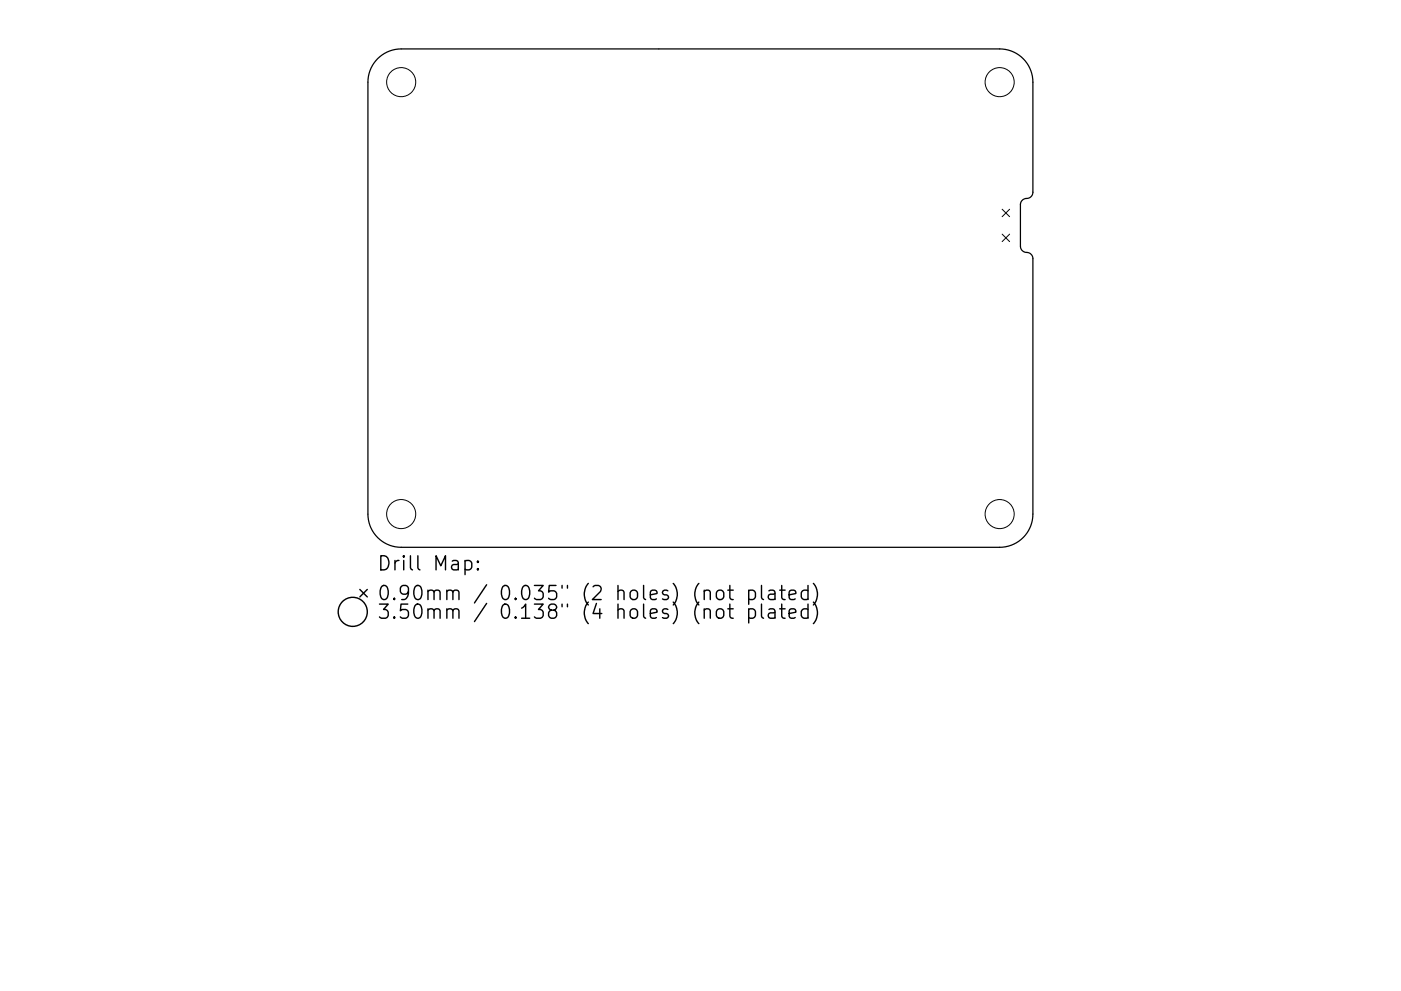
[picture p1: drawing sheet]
<svg xmlns="http://www.w3.org/2000/svg" width="297mm" height="210mm" viewBox="0 0 297 210" stroke-linecap="round" stroke-linejoin="round" font-family="sans-serif">
<defs><g id="words">
<g font-size="4.2">
<text x="79.9" y="121.1">Drill Map:</text>
<text x="79.9" y="127.4">0.90mm / 0.035&quot; (2 holes) (not plated)</text>
<text x="79.9" y="131.3">3.50mm / 0.138&quot; (4 holes) (not plated)</text>
</g>
</g></defs>
<path d="M80.1 12.4a7.1 7.1 0 0 1 5-2h126.8a7 7 0 0 1 7.1 7v23.4a1.53 1.53 0 0 1-1.8 1.4l-.6 .5-.2 .6v8.9a1.53 1.53 0 0 0 1.7 1.4l.7 .5 .2 .8v54.2a7 7 0 0 1-7.1 7h-126.8a7 7 0 0 1-7.1-7v-91.7a7.1 7.1 0 0 1 2.1-5z" fill="none" stroke="#000" stroke-width=".26"/>
<g fill="none" stroke="#000" stroke-width=".21">
<path d="M212.5 44.4l1.6 1.6M212.5 49.7l1.6 1.6M214.1 44.4l-1.6 1.6M214.1 49.7l-1.6 1.6"/>
<circle cx="85.1" cy="17.4" r="3.1"/>
<circle cx="211.9" cy="17.4" r="3.1"/>
<circle cx="85.1" cy="109.1" r="3.1"/>
<circle cx="211.9" cy="109.1" r="3.1"/>
</g>
<g fill="none" stroke="#000" stroke-width=".3">
<path d="M98.6 119.1l.9-.2 .5 .6v.8l-.3 .5-.2 .1-.9-.1M101.3 119.1l.2 .1-.2 .1-.1-.1 .1-.1v.2M76.3 125.1l1.6 1.5M77.9 125.1l-1.6 1.5M101.3 120.6l.2 .2-.2 .1-.1-.1 .1-.2v.3M152 125.5a.81 .81 0 0 1 .8-.3 .81 .81 0 0 1 .7 .6v.8a.81 .81 0 0 1-.8 .6 .81 .81 0 0 1-.8-.6v-.8zM152.2 129.3a.81 .81 0 0 1 1.3 .4v.9a.81 .81 0 0 1-.8 .6 .81 .81 0 0 1-.8-.6v-.9zM154.3 125.2h1.2M154.3 129.2h1.2M154.7 124.2v2.6l.2 .3 .6 .1M154.7 128.2v2.5l.2 .3 .6 .2M158.7 125.4l.9-.2 .6 .6v.8l-.3 .5-.3 .1-.9-.1"/>
<path d="M158.7 129.3l.9-.1 .6 .5v.9l-.3 .4-.3 .2-.9-.2M158.7 125.2v3M158.7 129.2v3M161.5 124.2v2.6l.4 .4M161.5 128.2v2.5l.4 .5M163 125.4l.3-.2 .9 .2 .1 .2v1.6M163 129.3l.3-.1 .9 .1 .1 .3v1.6M164.3 125.9l-1 .2a.59 .59 0 0 0-.4 .5 .59 .59 0 0 0 .4 .6l1-.1M164.3 129.9l-1 .1a.59 .59 0 0 0-.4 .6 .59 .59 0 0 0 .4 .6l1-.2M165.3 125.2h1.2M165.3 129.2h1.2M165.7 124.2v2.6l.2 .3 .6 .1"/>
<path d="M165.7 128.2v2.5l.2 .3 .6 .2M167.3 126.2l1.4-.3-.1-.5-.9-.2-.4 .4v1.2l.2 .3 .2 .1 .9-.1M167.3 130.2l1.4-.3-.1-.6-.9-.1-.4 .4v1.1l.2 .3 .2 .2 .9-.2M171.3 125.4l-.8-.2-.6 .6v.8l.3 .5 .3 .1 .8-.1M171.3 129.3l-.8-.1-.6 .5v.9l.3 .4 .3 .2 .8-.2M171.3 124.2v3M171.3 128.2v3M172.5 123.8a3.4 3.4 0 0 1 0 4.6M172.5 127.7a3.4 3.4 0 0 1 0 4.6"/>
<circle cx="74.8" cy="129.8" r="3.1"/>
</g>
<use href="#words"/>
</svg>
